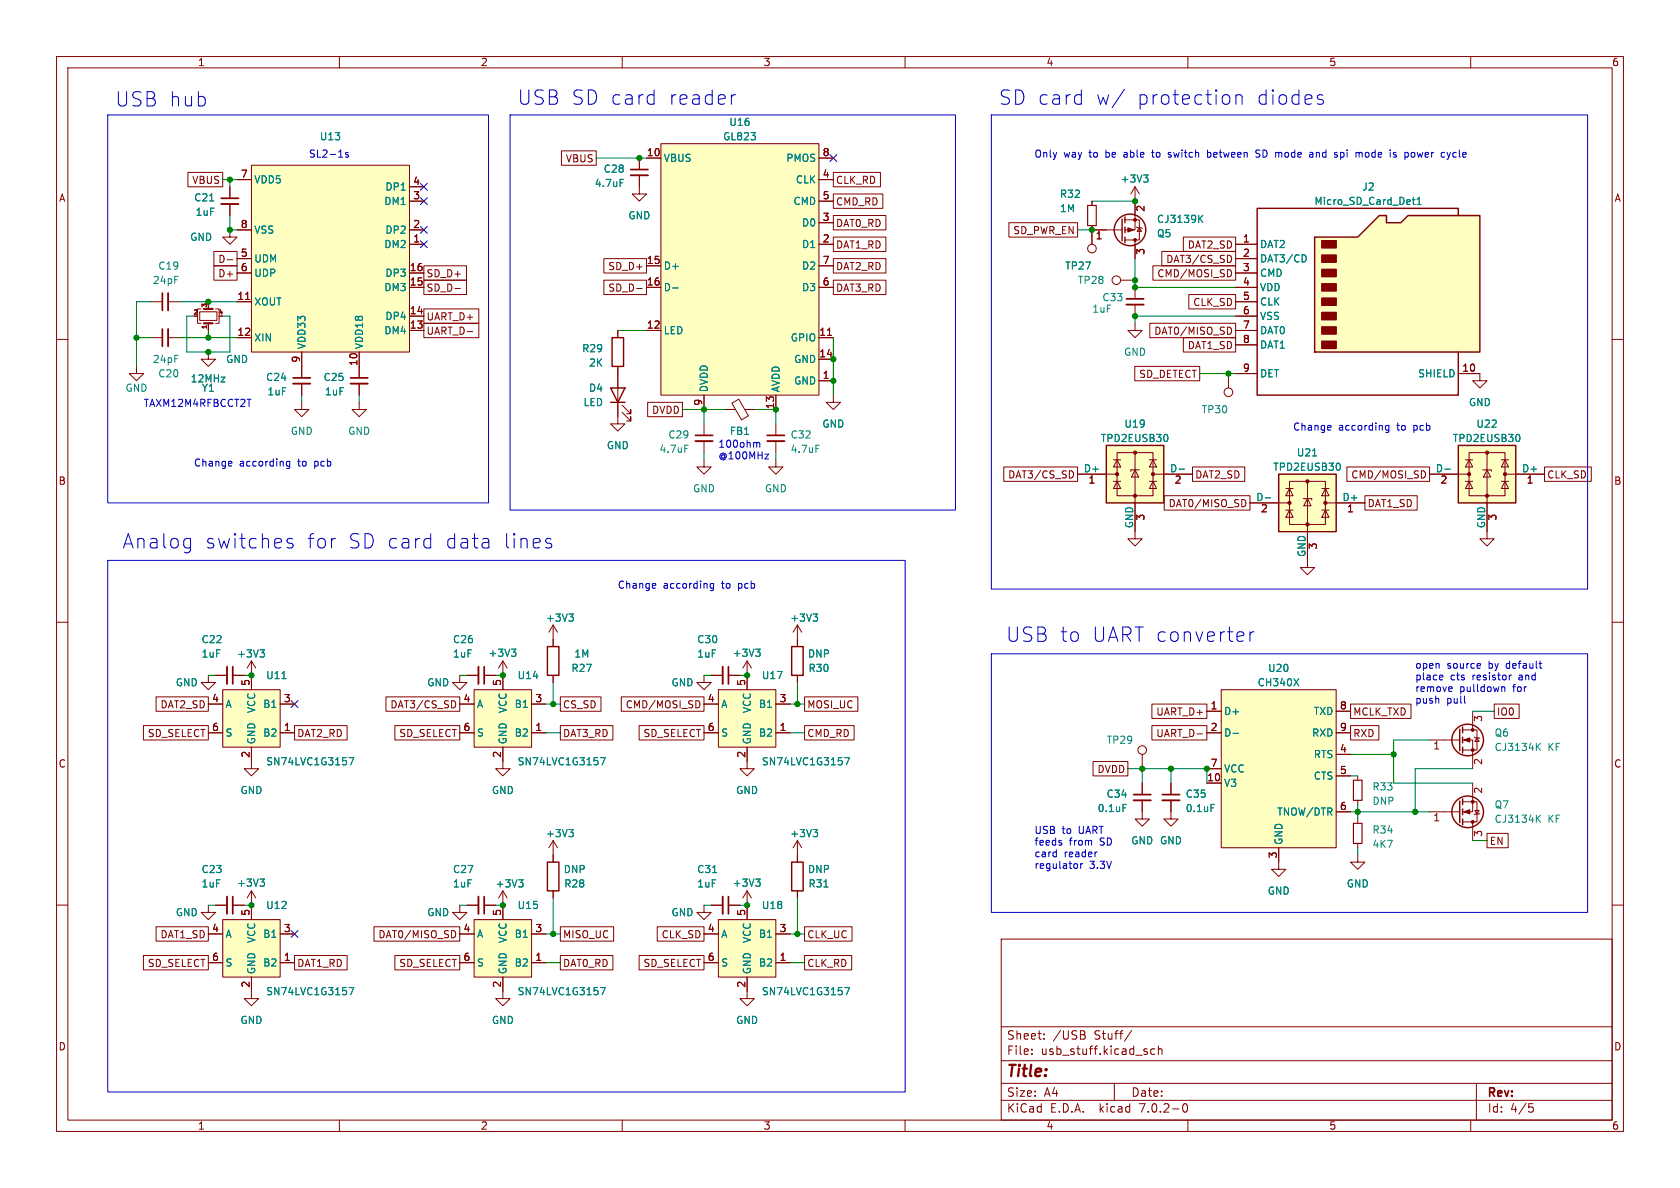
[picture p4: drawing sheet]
<svg xmlns="http://www.w3.org/2000/svg" width="297mm" height="210mm" viewBox="0 0 297 210" stroke-linecap="round" stroke-linejoin="round" font-family="sans-serif">
<defs><g id="words">
<g font-size="3.5" fill="#0000c2">
<text x="20.3" y="19.1">USB hub</text>
<text x="91.4" y="18.7">USB SD card</text>
<text x="117.8" y="18.7">reader</text>
<text x="176.5" y="18.7">SD card</text>
<text x="193.5" y="18.7">w/</text>
<text x="200.6" y="18.7">protection</text>
<text x="221.6" y="18.7">diodes</text>
<text x="21.6" y="97.2">Analog</text>
<text x="36.1" y="97.2">switches</text>
<text x="54" y="97.2">for</text>
<text x="61.1" y="97.2">SD card</text>
<text x="78" y="97.2">data</text>
<text x="88.2" y="97.2">lines</text>
<text x="177.8" y="113.7">USB to</text>
<text x="192.8" y="113.7">UART converter</text>
</g>
<text font-size="2.8" fill="#840000" x="178" y="190.8">Title:</text>
<g font-size="2.1" fill="#840000">
<text x="178" y="183.9">Sheet:</text>
<text x="186.2" y="183.9">/USB</text>
<text x="193.4" y="183.9">Stuff/</text>
<text x="178" y="186.6">File:</text>
<text x="184" y="186.6">usb_stuff.kicad_sch</text>
<text x="178" y="196.8">KiCad</text>
<text x="178" y="194">Size:</text>
<text x="184.6" y="194">A4</text>
<text x="185.7" y="196.8">E.D.A.</text>
<text x="194.4" y="196.8">kicad</text>
<text x="200" y="194">Date:</text>
<text x="201.5" y="196.8">7.0.2-0</text>
<text x="263" y="194.2">Rev:</text>
<text x="263" y="196.8">Id:</text>
<text x="267" y="196.8">4/5</text>
</g>
<g font-size="1.8" fill="#840000">
<text x="35" y="11.8">1</text>
<text x="85" y="11.8">2</text>
<text x="135" y="11.8">3</text>
<text x="185" y="11.8">4</text>
<text x="235" y="11.8">5</text>
<text x="285" y="11.8">6</text>
<text x="99.9" y="28.9">VBUS</text>
<text x="114.3" y="27.7">10</text>
<text x="145.4" y="27.7">8</text>
<text x="10.4" y="35.8">A</text>
<text x="33.9" y="32.7">VBUS</text>
<text x="42.5" y="31.5">7</text>
<text x="73" y="35.3">3</text>
<text x="73" y="32.8">4</text>
<text x="145.4" y="31.5">4</text>
<text x="145.4" y="35.3">5</text>
<text x="147.8" y="32.7">CLK_RD</text>
<text x="285.4" y="35.8">A</text>
<text x="42.5" y="40.4">8</text>
<text x="73" y="40.4">2</text>
<text x="145.4" y="39.1">3</text>
<text x="147.8" y="40.3">DAT0_RD</text>
<text x="147.8" y="36.5">CMD_RD</text>
<text x="179" y="41.6">SD_PWR_EN</text>
<text x="202.6" y="37.5" transform="rotate(-90 202.6 37.5)">2</text>
<text x="38.5" y="46.6">D-</text>
<text x="42.5" y="45.5">5</text>
<text x="73" y="42.9">1</text>
<text x="107.4" y="47.9">SD_D+</text>
<text x="114.3" y="46.7">15</text>
<text x="145.4" y="42.9">2</text>
<text x="145.4" y="46.7">7</text>
<text x="147.8" y="44.1">DAT1_RD</text>
<text x="147.8" y="47.9">DAT2_RD</text>
<text x="193.6" y="42.5">1</text>
<text x="202.6" y="45.1" transform="rotate(-90 202.6 45.1)">3</text>
<text x="206" y="46.6">DAT3/CS_SD</text>
<text x="209.9" y="44.1">DAT2_SD</text>
<text x="219.7" y="42.9">1</text>
<text x="219.7" y="45.5">2</text>
<text x="38.5" y="49.2">D+</text>
<text x="41.9" y="53.1">11</text>
<text x="42.5" y="48">6</text>
<text x="72.4" y="50.5">15</text>
<text x="72.4" y="48">16</text>
<text x="75.4" y="49.2">SD_D+</text>
<text x="75.4" y="51.7">SD_D-</text>
<text x="107.4" y="51.7">SD_D-</text>
<text x="114.3" y="50.5">16</text>
<text x="145.4" y="50.5">6</text>
<text x="147.8" y="51.7">DAT3_RD</text>
<text x="204.5" y="49.2">CMD/MOSI_SD</text>
<text x="219.7" y="48">3</text>
<text x="219.7" y="50.5">4</text>
<text x="219.7" y="53.1">5</text>
<text x="41.9" y="59.4">12</text>
<text x="72.4" y="58.2">13</text>
<text x="72.4" y="55.6">14</text>
<text x="75.4" y="59.3">UART_D-</text>
<text x="75.4" y="56.8">UART_D+</text>
<text x="114.3" y="58.2">12</text>
<text x="144.8" y="59.4">11</text>
<text x="203.9" y="59.3">DAT0/MISO_SD</text>
<text x="210.8" y="54.3">CLK_SD</text>
<text x="219.7" y="55.6">6</text>
<text x="219.7" y="58.2">7</text>
<text x="53.1" y="64.2" transform="rotate(-90 53.1 64.2)">9</text>
<text x="63.2" y="64.8" transform="rotate(-90 63.2 64.8)">10</text>
<text x="144.8" y="63.2">14</text>
<text x="209.9" y="61.9">DAT1_SD</text>
<text x="219.7" y="60.7">8</text>
<text x="219.7" y="65.8">9</text>
<text x="258.4" y="65.8">10</text>
<text x="124.2" y="71.8" transform="rotate(-90 124.2 71.8)">9</text>
<text x="145.4" y="67.1">1</text>
<text x="201.3" y="67">SD_DETECT</text>
<text x="115.1" y="73.3">DVDD</text>
<text x="136.9" y="72.4" transform="rotate(-90 136.9 72.4)">13</text>
<text x="10.3" y="85.8">B</text>
<text x="178.1" y="84.7">DAT3/CS_SD</text>
<text x="192.4" y="85.7">1</text>
<text x="206.5" y="89.8">DAT0/MISO_SD</text>
<text x="207.6" y="85.7">2</text>
<text x="211.3" y="84.7">DAT2_SD</text>
<text x="238.8" y="84.7">CMD/MOSI_SD</text>
<text x="241.8" y="89.8">DAT1_SD</text>
<text x="254.6" y="85.7">2</text>
<text x="269.8" y="85.7">1</text>
<text x="273.5" y="84.7">CLK_SD</text>
<text x="285.3" y="85.8">B</text>
<text x="202.6" y="92.1" transform="rotate(-90 202.6 92.1)">3</text>
<text x="222.9" y="90.8">2</text>
<text x="238.1" y="90.8">1</text>
<text x="264.8" y="92.1" transform="rotate(-90 264.8 92.1)">3</text>
<text x="233" y="97.2" transform="rotate(-90 233 97.2)">3</text>
<text x="28.2" y="125.4">DAT2_SD</text>
<text x="37.4" y="124.2">4</text>
<text x="44.2" y="121.3" transform="rotate(-90 44.2 121.3)">5</text>
<text x="50.1" y="124.2">3</text>
<text x="68.9" y="125.4">DAT3/CS_SD</text>
<text x="81.9" y="124.2">4</text>
<text x="88.6" y="121.3" transform="rotate(-90 88.6 121.3)">5</text>
<text x="94.6" y="124.2">3</text>
<text x="99.5" y="125.4">CS_SD</text>
<text x="110.5" y="125.4">CMD/MOSI_SD</text>
<text x="125.1" y="124.2">4</text>
<text x="131.8" y="121.3" transform="rotate(-90 131.8 121.3)">5</text>
<text x="137.8" y="124.2">3</text>
<text x="142.7" y="125.4">MOSI_UC</text>
<text x="214" y="125.5">1</text>
<text x="236.8" y="125.5">8</text>
<text x="26" y="130.5">SD_SELECT</text>
<text x="37.4" y="129.3">6</text>
<text x="50.1" y="129.3">1</text>
<text x="52.5" y="130.5">DAT2_RD</text>
<text x="70.5" y="130.5">SD_SELECT</text>
<text x="81.9" y="129.3">6</text>
<text x="94.6" y="129.3">1</text>
<text x="99.5" y="130.5">DAT3_RD</text>
<text x="113.6" y="130.5">SD_SELECT</text>
<text x="125.1" y="129.3">6</text>
<text x="137.8" y="129.3">1</text>
<text x="142.7" y="130.5">CMD_RD</text>
<text x="204.3" y="126.6">UART_D+</text>
<text x="204.3" y="130.5">UART_D-</text>
<text x="214" y="129.3">2</text>
<text x="236.8" y="129.3">9</text>
<text x="239.2" y="126.6">MCLK_TXD</text>
<text x="239.2" y="130.5">RXD</text>
<text x="262.3" y="127.7" transform="rotate(-90 262.3 127.7)">3</text>
<text x="264.6" y="126.6">IO0</text>
<text x="10.3" y="135.8">C</text>
<text x="44.2" y="134" transform="rotate(-90 44.2 134)">2</text>
<text x="88.6" y="134" transform="rotate(-90 88.6 134)">2</text>
<text x="131.8" y="134" transform="rotate(-90 131.8 134)">2</text>
<text x="193.9" y="136.8">DVDD</text>
<text x="214" y="135.6">7</text>
<text x="236.8" y="133.1">4</text>
<text x="236.8" y="136.9">5</text>
<text x="253.3" y="132.7">1</text>
<text x="262.3" y="135.3" transform="rotate(-90 262.3 135.3)">2</text>
<text x="285.3" y="135.8">C</text>
<text x="213.4" y="138.2">10</text>
<text x="236.8" y="143.3">6</text>
<text x="262.3" y="140.4" transform="rotate(-90 262.3 140.4)">2</text>
<text x="253.3" y="145.4">1</text>
<text x="262.3" y="148" transform="rotate(-90 262.3 148)">3</text>
<text x="263.4" y="149.5">EN</text>
<text x="225.8" y="151.8" transform="rotate(-90 225.8 151.8)">3</text>
<text x="44.2" y="162" transform="rotate(-90 44.2 162)">5</text>
<text x="88.6" y="162" transform="rotate(-90 88.6 162)">5</text>
<text x="131.8" y="162" transform="rotate(-90 131.8 162)">5</text>
<text x="28.2" y="166">DAT1_SD</text>
<text x="37.4" y="164.8">4</text>
<text x="50.1" y="164.8">3</text>
<text x="66.8" y="166">DAT0/MISO_SD</text>
<text x="81.9" y="164.8">4</text>
<text x="94.6" y="164.8">3</text>
<text x="99.5" y="166">MISO_UC</text>
<text x="116.8" y="166">CLK_SD</text>
<text x="125.1" y="164.8">4</text>
<text x="137.8" y="164.8">3</text>
<text x="142.7" y="166">CLK_UC</text>
<text x="26" y="171.1">SD_SELECT</text>
<text x="37.4" y="169.9">6</text>
<text x="50.1" y="169.9">1</text>
<text x="52.5" y="171.1">DAT1_RD</text>
<text x="70.5" y="171.1">SD_SELECT</text>
<text x="81.9" y="169.9">6</text>
<text x="94.6" y="169.9">1</text>
<text x="99.5" y="171.1">DAT0_RD</text>
<text x="113.6" y="171.1">SD_SELECT</text>
<text x="125.1" y="169.9">6</text>
<text x="137.8" y="169.9">1</text>
<text x="142.7" y="171.1">CLK_RD</text>
<text x="44.2" y="174.7" transform="rotate(-90 44.2 174.7)">2</text>
<text x="88.6" y="174.7" transform="rotate(-90 88.6 174.7)">2</text>
<text x="131.8" y="174.7" transform="rotate(-90 131.8 174.7)">2</text>
<text x="10.3" y="185.8">D</text>
<text x="285.3" y="185.8">D</text>
<text x="35" y="199.8">1</text>
<text x="85" y="199.8">2</text>
<text x="135" y="199.8">3</text>
<text x="185" y="199.8">4</text>
<text x="235" y="199.8">5</text>
<text x="285" y="199.8">6</text>
</g>
<g font-size="1.8" fill="#008484">
<text x="128.9" y="22.4">U16</text>
<text x="56.5" y="25">U13</text>
<text x="117.3" y="28.8">VBUS</text>
<text x="127.8" y="25">GL823</text>
<text x="138.9" y="28.8">PMOS</text>
<text x="34.3" y="35.8">C21</text>
<text x="45" y="32.6">VDD5</text>
<text x="68" y="33.8">DP1</text>
<text x="105.1" y="33.2">4.7uF</text>
<text x="106.7" y="30.7">C28</text>
<text x="140.6" y="32.6">CLK</text>
<text x="187.3" y="35.1">R32</text>
<text x="198.1" y="32.4">+3V3</text>
<text x="240.8" y="33.8">J2</text>
<text x="34.5" y="38.3">1uF</text>
<text x="45" y="41.5">VSS</text>
<text x="67.8" y="36.4">DM1</text>
<text x="68" y="41.5">DP2</text>
<text x="111" y="38.9">GND</text>
<text x="140.2" y="36.4">CMD</text>
<text x="141.7" y="40.2">D0</text>
<text x="187.3" y="37.7">1M</text>
<text x="204.5" y="39.6">CJ3139K</text>
<text x="232.3" y="36.4">Micro_SD_Card_Det1</text>
<text x="27.9" y="47.8">C19</text>
<text x="33.6" y="42.7">GND</text>
<text x="45" y="46.5">UDM</text>
<text x="67.8" y="44">DM2</text>
<text x="117.3" y="47.8">D+</text>
<text x="141.7" y="44">D1</text>
<text x="141.7" y="47.8">D2</text>
<text x="188.2" y="47.8">TP27</text>
<text x="204.5" y="42.1">Q5</text>
<text x="222.8" y="44">DAT2</text>
<text x="222.8" y="46.5">DAT3/CD</text>
<text x="27" y="50.4">24pF</text>
<text x="45" y="49.1">UDP</text>
<text x="67.8" y="51.6">DM3</text>
<text x="68" y="49.1">DP3</text>
<text x="117.3" y="51.6">D-</text>
<text x="141.7" y="51.6">D3</text>
<text x="190.5" y="50.4">TP28</text>
<text x="194.8" y="53.4">C33</text>
<text x="222.8" y="49.1">CMD</text>
<text x="222.8" y="51.6">VDD</text>
<text x="45" y="54.2">XOUT</text>
<text x="67.8" y="59.2">DM4</text>
<text x="68" y="56.7">DP4</text>
<text x="117.3" y="59.2">LED</text>
<text x="193" y="55.4">1uF</text>
<text x="222.8" y="54.2">CLK</text>
<text x="222.8" y="56.7">VSS</text>
<text x="222.8" y="59.2">DAT0</text>
<text x="27" y="64.3">24pF</text>
<text x="39.9" y="64.3">GND</text>
<text x="45" y="60.5">XIN</text>
<text x="54.2" y="61.7" transform="rotate(-90 54.2 61.7)">VDD33</text>
<text x="64.3" y="61.7" transform="rotate(-90 64.3 61.7)">VDD18</text>
<text x="102.9" y="62.4">R29</text>
<text x="104.1" y="65">2K</text>
<text x="139.7" y="60.5">GPIO</text>
<text x="140.3" y="64.3">GND</text>
<text x="198.7" y="63.1">GND</text>
<text x="222.8" y="61.8">DAT1</text>
<text x="22.1" y="69.4">GND</text>
<text x="27.9" y="66.9">C20</text>
<text x="33.7" y="67.8">12MHz</text>
<text x="35.6" y="69.4">Y1</text>
<text x="47" y="67.5">C24</text>
<text x="47.2" y="70">1uF</text>
<text x="57.1" y="67.5">C25</text>
<text x="57.4" y="70">1uF</text>
<text x="103.1" y="71.9">LED</text>
<text x="104.1" y="69.4">D4</text>
<text x="125.3" y="69.3" transform="rotate(-90 125.3 69.3)">DVDD</text>
<text x="138" y="69.3" transform="rotate(-90 138 69.3)">AVDD</text>
<text x="140.3" y="68.1">GND</text>
<text x="222.8" y="66.9">DET</text>
<text x="250.6" y="66.9">SHIELD</text>
<text x="259.6" y="71.9">GND</text>
<text x="51.3" y="77">GND</text>
<text x="61.5" y="77">GND</text>
<text x="118.1" y="77.7">C29</text>
<text x="129" y="77">FB1</text>
<text x="139.7" y="77.7">C32</text>
<text x="145.3" y="75.8">GND</text>
<text x="198.7" y="75.8">U19</text>
<text x="212.4" y="73.2">TP30</text>
<text x="261" y="75.8">U22</text>
<text x="107.2" y="79.6">GND</text>
<text x="116.5" y="80.2">4.7uF</text>
<text x="139.7" y="80.2">4.7uF</text>
<text x="191.6" y="83.6">D+</text>
<text x="194.5" y="78.3">TPD2EUSB30</text>
<text x="206.8" y="83.6">D-</text>
<text x="225" y="83.4">TPD2EUSB30</text>
<text x="229.2" y="80.8">U21</text>
<text x="253.8" y="83.6">D-</text>
<text x="256.8" y="78.3">TPD2EUSB30</text>
<text x="269" y="83.6">D+</text>
<text x="122.5" y="87.2">GND</text>
<text x="135.2" y="87.2">GND</text>
<text x="222" y="88.6">D-</text>
<text x="237.3" y="88.6">D+</text>
<text x="200.4" y="93.4" transform="rotate(-90 200.4 93.4)">GND</text>
<text x="262.6" y="93.4" transform="rotate(-90 262.6 93.4)">GND</text>
<text x="230.9" y="98.5" transform="rotate(-90 230.9 98.5)">GND</text>
<text x="35.6" y="113.9">C22</text>
<text x="80" y="113.9">C26</text>
<text x="96.5" y="110">+3V3</text>
<text x="123.2" y="113.9">C30</text>
<text x="139.6" y="110">+3V3</text>
<text x="35.6" y="116.4">1uF</text>
<text x="41.8" y="116.4">+3V3</text>
<text x="80" y="116.4">1uF</text>
<text x="86.3" y="116.3">+3V3</text>
<text x="101" y="118.9">R27</text>
<text x="101.5" y="116.4">1M</text>
<text x="123.2" y="116.4">1uF</text>
<text x="129.5" y="116.3">+3V3</text>
<text x="142.8" y="116.4">DNP</text>
<text x="142.9" y="118.9">R30</text>
<text x="224.1" y="118.9">U20</text>
<text x="31" y="121.5">GND</text>
<text x="39.9" y="125.3">A</text>
<text x="46.4" y="125.3">B1</text>
<text x="47" y="120.2">U11</text>
<text x="75.5" y="121.5">GND</text>
<text x="84.3" y="125.3">A</text>
<text x="90.9" y="125.3">B1</text>
<text x="91.4" y="120.2">U14</text>
<text x="118.7" y="121.5">GND</text>
<text x="127.5" y="125.3">A</text>
<text x="134" y="125.3">B1</text>
<text x="134.6" y="120.2">U17</text>
<text x="222.3" y="121.5">CH340X</text>
<text x="39.9" y="130.4">S</text>
<text x="45.3" y="131.6" transform="rotate(-90 45.3 131.6)">GND</text>
<text x="45.3" y="126.2" transform="rotate(-90 45.3 126.2)">VCC</text>
<text x="46.4" y="130.4">B2</text>
<text x="84.3" y="130.4">S</text>
<text x="89.7" y="131.6" transform="rotate(-90 89.7 131.6)">GND</text>
<text x="89.7" y="126.2" transform="rotate(-90 89.7 126.2)">VCC</text>
<text x="90.9" y="130.4">B2</text>
<text x="127.5" y="130.4">S</text>
<text x="132.9" y="131.6" transform="rotate(-90 132.9 131.6)">GND</text>
<text x="132.9" y="126.2" transform="rotate(-90 132.9 126.2)">VCC</text>
<text x="134" y="130.4">B2</text>
<text x="195.6" y="131.6">TP29</text>
<text x="216.4" y="126.6">D+</text>
<text x="216.4" y="130.4">D-</text>
<text x="231.8" y="130.4">RXD</text>
<text x="232.1" y="126.6">TXD</text>
<text x="264.2" y="130.4">Q6</text>
<text x="47" y="135.4">SN74LVC1G3157</text>
<text x="91.4" y="135.4">SN74LVC1G3157</text>
<text x="134.6" y="135.4">SN74LVC1G3157</text>
<text x="216.4" y="136.7">VCC</text>
<text x="232.1" y="134.2">RTS</text>
<text x="232.1" y="138">CTS</text>
<text x="264.2" y="132.9">CJ3134K</text>
<text x="273.6" y="132.9">KF</text>
<text x="42.5" y="140.5">GND</text>
<text x="86.9" y="140.5">GND</text>
<text x="130.1" y="140.5">GND</text>
<text x="194" y="143.7">0.1uF</text>
<text x="195.6" y="141.2">C34</text>
<text x="209.6" y="141.2">C35</text>
<text x="209.6" y="143.7">0.1uF</text>
<text x="216.4" y="139.3">V3</text>
<text x="242.6" y="139.9">R33</text>
<text x="242.6" y="142.4">DNP</text>
<text x="264.2" y="143.1">Q7</text>
<text x="96.5" y="148.1">+3V3</text>
<text x="139.6" y="148.1">+3V3</text>
<text x="199.9" y="149.4">GND GND</text>
<text x="225.7" y="144.3">TNOW/DTR</text>
<text x="226.9" y="149.4" transform="rotate(-90 226.9 149.4)">GND</text>
<text x="242.6" y="147.5">R34</text>
<text x="264.2" y="145.6">CJ3134K</text>
<text x="273.6" y="145.6">KF</text>
<text x="35.6" y="154.5">C23</text>
<text x="80" y="154.5">C27</text>
<text x="99.6" y="154.5">DNP</text>
<text x="123.2" y="154.5">C31</text>
<text x="142.8" y="154.5">DNP</text>
<text x="242.6" y="150.1">4K7</text>
<text x="35.6" y="157">1uF</text>
<text x="41.8" y="156.9">+3V3</text>
<text x="47" y="160.8">U12</text>
<text x="80" y="157">1uF</text>
<text x="87.6" y="157">+3V3</text>
<text x="91.4" y="160.8">U15</text>
<text x="99.7" y="157">R28</text>
<text x="123.2" y="157">1uF</text>
<text x="129.5" y="156.9">+3V3</text>
<text x="134.6" y="160.8">U18</text>
<text x="142.9" y="157">R31</text>
<text x="224.1" y="158.3">GND</text>
<text x="238" y="157">GND</text>
<text x="31" y="162.1">GND</text>
<text x="39.9" y="165.9">A</text>
<text x="45.3" y="166.8" transform="rotate(-90 45.3 166.8)">VCC</text>
<text x="46.4" y="165.9">B1</text>
<text x="75.5" y="162.1">GND</text>
<text x="84.3" y="165.9">A</text>
<text x="89.7" y="166.8" transform="rotate(-90 89.7 166.8)">VCC</text>
<text x="90.9" y="165.9">B1</text>
<text x="118.7" y="162.1">GND</text>
<text x="127.5" y="165.9">A</text>
<text x="132.9" y="166.8" transform="rotate(-90 132.9 166.8)">VCC</text>
<text x="134" y="165.9">B1</text>
<text x="39.9" y="171">S</text>
<text x="45.3" y="172.2" transform="rotate(-90 45.3 172.2)">GND</text>
<text x="46.4" y="171">B2</text>
<text x="84.3" y="171">S</text>
<text x="89.7" y="172.2" transform="rotate(-90 89.7 172.2)">GND</text>
<text x="90.9" y="171">B2</text>
<text x="127.5" y="171">S</text>
<text x="132.9" y="172.2" transform="rotate(-90 132.9 172.2)">GND</text>
<text x="134" y="171">B2</text>
<text x="47" y="176.1">SN74LVC1G3157</text>
<text x="91.4" y="176.1">SN74LVC1G3157</text>
<text x="134.6" y="176.1">SN74LVC1G3157</text>
<text x="42.5" y="181.2">GND</text>
<text x="86.9" y="181.2">GND</text>
<text x="130.1" y="181.2">GND</text>
</g>
<g font-size="1.8" fill="#0000c2">
<text x="54.6" y="27.9">SL2-1s</text>
<text x="182.9" y="27.9">Only</text>
<text x="188.1" y="27.9">way</text>
<text x="192.6" y="27.9">to</text>
<text x="195.6" y="27.9">be</text>
<text x="198.9" y="27.9">able</text>
<text x="204.1" y="27.9">to</text>
<text x="207" y="27.9">switch</text>
<text x="214.1" y="27.9">between</text>
<text x="222.8" y="27.9">SD mode</text>
<text x="232.5" y="27.9">and</text>
<text x="237.1" y="27.9">spi</text>
<text x="240.9" y="27.9">mode</text>
<text x="247.1" y="27.9">is</text>
<text x="249.9" y="27.9">power</text>
<text x="256.4" y="27.9">cycle</text>
<text x="25.4" y="72">TAXM12M4RFBCCT2T</text>
<text x="228.6" y="76.2">Change</text>
<text x="236.6" y="76.2">according</text>
<text x="247.1" y="76.2">to</text>
<text x="250" y="76.2">pcb</text>
<text x="34.3" y="82.6">Change</text>
<text x="42.3" y="82.6">according</text>
<text x="52.7" y="82.6">to</text>
<text x="55.7" y="82.6">pcb</text>
<text x="127" y="79.2">100ohm</text>
<text x="127" y="81.3">@100MHz</text>
<text x="109.2" y="104.1">Change</text>
<text x="117.3" y="104.1">according</text>
<text x="127.7" y="104.1">to</text>
<text x="130.6" y="104.1">pcb</text>
<text x="250.2" y="118.3">open</text>
<text x="255.8" y="118.3">source</text>
<text x="263.2" y="118.3">by</text>
<text x="266.4" y="118.3">default</text>
<text x="250.2" y="120.3">place</text>
<text x="250.2" y="122.4">remove</text>
<text x="250.2" y="124.5">push</text>
<text x="255.8" y="124.5">pull</text>
<text x="256.4" y="120.3">cts</text>
<text x="258.1" y="122.4">pulldown</text>
<text x="260.4" y="120.3">resistor</text>
<text x="267.6" y="122.4">for</text>
<text x="268.7" y="120.3">and</text>
<text x="182.9" y="147.5">USB</text>
<text x="182.9" y="149.6">feeds</text>
<text x="187.8" y="147.5">to</text>
<text x="189.1" y="149.6">from</text>
<text x="190.8" y="147.5">UART</text>
<text x="194.5" y="149.6">SD</text>
<text x="182.9" y="151.6">card</text>
<text x="182.9" y="153.7">regulator</text>
<text x="188.1" y="151.6">reader</text>
<text x="192.6" y="153.7">3.3V</text>
</g>
<g font-size="1.1" fill="#840000">
<text x="34.1" y="55.6">2</text>
<text x="36.6" y="58.3" transform="rotate(-90 36.6 58.3)">1</text>
<text x="36.6" y="54.5" transform="rotate(-90 36.6 54.5)">3</text>
<text x="38.6" y="55.6">4</text>
</g>
</g></defs>
<g fill="none" stroke="#840000" stroke-width=".18">
<path d="M10 10h277v190h-277zM12 12h273v186h-273zM60 10v2M110 10v2M160 10v2M210 10v2M260 10v2M10 60h2M285 60h2M252.7 83.8h7M259.1 85.1h1.2M259.1 81.3h1.2"/>
<path d="M259.7 80h6.4v7.6h-6.4zM259.7 85.1l.6 1.3h-1.2zM259.7 81.3l.6 1.3h-1.2zM262.1 83.1h1.6v.2M262.9 83.1l.6 1.2h-1.2zM262.9 80v14M265.4 85.1h1.3M265.4 81.3h1.3M266.1 85.1l.6 1.3h-1.3zM266.1 81.3l.6 1.3h-1.3zM266.1 83.8h6.9M10 110h2"/>
<path d="M285 110h2M10 160h2M285 160h2M177 166h108v32h-108zM60 198v2M110 198v2M160 198v2M177 194.5h108M177 191.5h108M177 187.5h108M177 181.5h108M182.4 186.3v.1"/>
<path d="M182.4 185.5v.1M184.6 183.6v.1M184.6 182.8v.1M191.5 182.9a.4 .4 0 0 1 .4 .4 .4 .4 0 0 1-.3 .4M191.6 182.3l.2 .2-.2 .3M197 191.5v3M200.1 182.1l-1.3 2M204.1 185.5l-.4-.1-.3 .3v.4l.2 .2h.5M204.8 185.5l.2-.1 .4 .1v.9M204.8 184.9v1.5M209.2 195.2l.2-.1a.81 .81 0 0 1 .6 .6 .81 .81 0 0 1-.3 .8l-.1 .1a.81 .81 0 0 1-.4-1.4zM210 198v2"/>
<path d="M260 198v2M261 191.5v6.5M270.3 195.1h.7M270.4 195.7h.4l.3 .3-.2 .5-.5 .1"/>
</g>
<path d="M257.8 78.7h10.2v10.2h-10.2z" fill="#ffffc2" stroke="#ffffc2" stroke-width=".18"/>
<path d="M257.8 78.7h10.2v10.2h-10.2z" fill="none" stroke="#840000" stroke-width=".25"/>
<g fill="#840000" stroke="#840000" stroke-width=".18">
<circle cx="266.1" cy="83.8" r=".28"/>
<circle cx="262.9" cy="87.6" r=".28"/>
<circle cx="262.9" cy="80" r=".28"/>
<circle cx="259.7" cy="83.8" r=".28"/>
</g>
<path d="M268.6 76.9l.1 .4-.1 .6M255.4 82.9h1" fill="none" stroke="#008484" stroke-width=".18"/>
<path d="M232.4 41.9h7.6l3.8-3.8h1.3v1.3h2.5l1.3-1.3h12.7v24.1h-29.2z" fill="#ffffc2"/>
<g fill="#840000" stroke="#840000" stroke-width=".25">
<path d="M233.7 60.3h2.5v1.3h-2.5z"/>
<path d="M233.7 57.8h2.5v1.3h-2.5z"/>
<path d="M233.7 55.2h2.5v1.3h-2.5z"/>
<path d="M233.7 52.7h2.5v1.3h-2.5z"/>
<path d="M233.7 50.2h2.5v1.2h-2.5z"/>
<path d="M233.7 47.6h2.5v1.3h-2.5z"/>
<path d="M233.7 45.1h2.5v1.3h-2.5z"/>
<path d="M233.7 42.5h2.5v1.3h-2.5z"/>
</g>
<g fill="none" stroke="#840000" stroke-width=".25">
<path d="M198.4 38.7v3.8M198.9 38.4v1M257.8 38.1v-1.3h-35.6v33.1h35.6v-7.7M108.2 59.7h2v5.1h-2zM198.9 40.1v1M198.9 41.9v1M232.4 41.9h7.6l3.8-3.8h1.3v1.3h2.5l1.3-1.3h12.7v24.1h-29.2zM107.9 68.6h2.6l-1.3 2.5zM107.9 71.1h2.6M195.6 78.7h10.1v10.2h-10.1zM226.1 83.8h10.1v10.2h-10.1zM96.8 114.3h2v5.1h-2z"/>
<path d="M140 114.3h2v5.1h-2zM258.1 128.9v3.8M258.6 128.5v1M258.6 130.3v1M258.6 132.1v1M96.8 152.4h2v5.1h-2zM140 152.4h2v5.1h-2zM258.1 141.6v3.8M258.6 141.2v1M258.6 143v1M258.6 144.8v1"/>
<circle cx="199.8" cy="40.6" r="2.79"/>
<circle cx="259.5" cy="130.8" r="2.79"/>
<circle cx="259.5" cy="143.5" r="2.79"/>
</g>
<g fill="none" stroke="#840000" stroke-width=".18">
<path d="M33.2 30.5h6.2v2.5h-6.2zM40.6 33v2.1M40.6 36.1v2M41.9 31.8h2.5M44.4 29.2h28v33h-28zM72.4 35.6h2.5M72.4 33h2.5M99.3 26.7h6.1v2.5h-6.1zM113 31v3.3h1.3l-1.3 1.3-1.2-1.3h1.2M113 27.9v2.1M114.3 27.9h2.5M116.8 25.4h28v44.5h-28z"/>
<path d="M144.8 27.9h2.5M144.8 39.4h2.5M144.8 31.8h2.5M144.8 35.6h2.5M147.3 38.1h9.3v2.5h-9.3zM147.3 30.5h8.4v2.5h-8.4zM147.3 34.3h8.8v2.5h-8.8zM178.4 39.4h12.1v2.5h-12.1zM193 35.6v.7M193 39.9v3.3M198.9 38.9h2.5v3.5h-2.5M200.7 33v7.6h-1.8"/>
<path d="M200.7 33l-.8 1.3M200.7 33l.7 1.3M26.7 53.3h2M26.7 59.7h2M29.7 53.3h2M29.7 59.7h2M35.3 55.1h3.1v1.5h-3.1zM35.6 54.6h-.7v2.6h.7M36.8 53.3v1.3M36.8 57.2v1.2M37.8 44.4h4.1v2.6h-4.1zM37.8 47h4.1v2.5h-4.1z"/>
<path d="M38.1 54.6h.6v2.6h-.6M40.2 45.9h.9M40.6 40.6v1.3h1.3l-1.3 1.3-1.2-1.3h1.2M41.9 45.7h2.5M41.9 48.3h2.5M41.9 53.3h2.5M41.9 40.6h2.5M41.9 59.7h2.5M43.4 52.9h.7M72.4 43.2h2.5M72.4 48.3h2.5M72.4 50.8h2.5"/>
<path d="M72.4 55.9h2.5M72.4 58.4h2.5M72.4 40.6h2.5M74.9 57.1h9.8v2.6h-9.8zM74.9 47h7.6v2.5h-7.6zM74.9 49.5h7.6v2.6h-7.6zM74.9 54.6h9.8v2.6h-9.8zM80.4 51h1M106.8 49.5h7.5v2.6h-7.5zM106.8 45.7h7.5v2.6h-7.5zM109.2 58.4v1.3M112.6 51h.9"/>
<path d="M114.3 50.8h2.5M114.3 58.4h2.5M114.3 47h2.5M144.8 43.2h2.5M144.8 50.8h2.5M144.8 59.7h2.5M144.8 47h2.5M146.3 59.3h.7M147.3 41.9h9.3v2.6h-9.3zM147.3 45.7h9.3v2.6h-9.3zM147.3 49.5h9.3v2.6h-9.3zM193 40.6h5.4"/>
<path d="M198.1 49.5h2.6M200.7 57.2v1.2h1.2l-1.2 1.3-1.3-1.3h1.3M200.7 42.4v3.3M200.7 50.8v2M200.7 53.8v2.1M200.9 40.1l.1 .2h.8l.1 .1M201.4 40.3l.4 .6h-.8zM203.3 57.1h15.1v2.6h-15.1zM203.8 47h14.6v2.5h-14.6zM205.4 44.4h13v2.6h-13zM209.2 41.9h9.2v2.6h-9.2zM209.2 59.7h9.2v2.5h-9.2z"/>
<path d="M210.2 52.1h8.2v2.5h-8.2zM217.3 57.8a.68 .68 0 0 1 .4 .7 .68 .68 0 0 1-.4 .6M217.5 45.2l.2 .5-.2 .6M217.5 47.7l.2 .5-.2 .7M218.4 43.2h3.8M218.4 45.7h3.8M218.4 48.3h3.8M218.4 50.8h3.8M218.4 53.3h3.8M218.4 55.9h3.8M218.4 58.4h3.8M24.1 64.8v1.2h-1.2l1.2 1.3 1.3-1.3h-1.3"/>
<path d="M36.8 62.2v1.3h1.3l-1.3 1.3-1.2-1.3h1.2M53.3 71.1v1.3h1.3l-1.3 1.3-1.2-1.3h1.2M53.3 62.2v4.6M53.3 67.8v2.1M63.5 71.1v1.3h1.3l-1.3 1.3-1.3-1.3h1.3M63.5 62.2v4.6M63.5 67.8v2.1M109.2 64.8v10.1h1.3l-1.3 1.3-1.3-1.3h1.3M110 72.9l1.5 1.5v-.7v.7h-.8M110 71.6l1.5 1.6v-.8v.8h-.8M114.5 71.1h6.1v2.6h-6.1zM124.5 69.9v2.5"/>
<path d="M124.5 74.9v2.1M124.5 78v2M128.3 72.4h1.7M129.4 71.3l1.2-.7 1.7 2.9-1.2 .7zM131.7 72.4h1.6M137.2 69.9v2.5M137.2 74.9v2.1M137.2 78v2M144.8 67.3h2.5M144.8 63.5h2.5M147.3 69.9v1.2h1.3l-1.3 1.3-1.3-1.3h1.3M200.6 64.8h11.5v2.5h-11.5z"/>
<path d="M217.2 66v2.6M218.4 66h3.8M218.4 61h3.8M257.8 66h3.8v1.3h1.3l-1.3 1.3-1.3-1.3h1.3M124.5 81.3v1.3h1.2l-1.2 1.2-1.3-1.2h1.3M137.2 81.3v1.3h1.2l-1.2 1.2-1.3-1.2h1.3M177.5 82.5h13v2.6h-13zM189.5 83.3l.3 .5-.3 .6M190.5 83.8h7M196.8 85.1h1.3M196.8 81.3h1.3M197.5 80h6.3v7.6h-6.3z"/>
<path d="M197.5 85.1l.6 1.3h-1.3zM197.5 81.3l.6 1.3h-1.3zM200.7 83.1l.6 1.2h-1.3zM200.7 80v15.3h1.2l-1.2 1.2-1.3-1.2h1.3M201.4 83.1h-1.5v.2M203.2 85.1h1.3M203.2 81.3h1.3M203.8 85.1l.7 1.3h-1.3zM203.8 81.3l.7 1.3h-1.3zM203.8 83.8h7M205.8 87.6h15.2v2.6h-15.2zM210.8 82.5h9.3v2.6h-9.3z"/>
<path d="M219.8 88.3a.68 .68 0 0 1 .5 .6 .68 .68 0 0 1-.5 .7M221 88.9h7M227.3 90.2h1.3M227.3 86.4h1.3M228 85.1h6.3v7.6h-6.3zM228 90.2l.6 1.2h-1.3zM228 86.4l.6 1.2h-1.3zM230.4 88.1h1.5v.3M231.1 88.1l.7 1.3h-1.3zM231.1 85.1v15.2h1.3l-1.3 1.3-1.2-1.3h1.2M233.7 90.2h1.2M233.7 86.4h1.2"/>
<path d="M234.3 90.2l.6 1.2h-1.2zM234.3 86.4l.6 1.2h-1.2zM234.3 88.9h7M238.1 82.5h14.6v2.6h-14.6zM241.3 87.6h9.2v2.6h-9.2zM251.8 83.3l.2 .5-.2 .6M252.7 83.8h5.1M262.9 88.9v6.4h1.3l-1.3 1.2-1.3-1.2h1.3M268 83.8h5M273 82.5h8.3v2.6h-8.3zM36.8 119.4v1.3h1.3l-1.3 1.2-1.2-1.2h1.2M38.1 119.4h2"/>
<path d="M41.1 119.4h2.1M44.4 116.8l-.7 1.3M44.4 116.8v5.1M44.4 116.8l.8 1.3M81.3 119.4v1.3h1.2l-1.2 1.2-1.3-1.2h1.3M82.5 119.4h2.1M85.6 119.4h2M88.9 116.8v5.1M88.9 116.8l-.8 1.3M88.9 116.8l.8 1.3M97.8 110.5v3.8M97.8 119.4v1.3"/>
<path d="M97.8 110.5l-.8 1.3M97.8 110.5l.8 1.3M124.5 119.4v1.3h1.2l-1.2 1.2-1.3-1.2h1.3M125.7 119.4h2.1M128.8 119.4h2M132.1 116.8v5.1M132.1 116.8l-.8 1.3M132.1 116.8l.7 1.3M141 110.5v3.8M141 119.4v1.3M141 110.5l-.8 1.3M141 110.5l.7 1.3"/>
<path d="M25.4 128.3h11.4v2.5h-11.4zM27.6 123.2h9.2v2.5h-9.2zM36.8 129.5h2.6M36.8 124.5h2.6M39.4 121.9h10.1v10.2h-10.1zM44.4 132.1v3.8h1.3l-1.3 1.3-1.2-1.3h1.2M49.5 129.5h2.6M49.5 124.5h2.6M52.1 128.3h9.3v2.5h-9.3zM68.2 123.2h13.1v2.5h-13.1zM69.8 128.3h11.5v2.5h-11.5zM80.3 123.9l.3 .5-.3 .7"/>
<path d="M81.3 129.5h2.5M81.3 124.5h2.5M83.8 121.9h10.2v10.2h-10.2zM88.9 132.1v3.8h1.3l-1.3 1.3-1.3-1.3h1.3M94 129.5h2.5M94 124.5h2.5M99.1 123.2h7.1v2.5h-7.1zM99.1 128.3h9.3v2.5h-9.3zM109.8 123.2h14.7v2.5h-14.7zM113 128.3h11.5v2.5h-11.5zM123.5 123.9l.2 .5-.2 .7M124.5 129.5h2.5"/>
<path d="M124.5 124.5h2.5M127 121.9h10.2v10.2h-10.2zM132.1 132.1v3.8h1.2l-1.2 1.3-1.3-1.3h1.3M137.2 129.5h2.5M137.2 124.5h2.5M142.2 123.2h9.5v2.5h-9.5zM142.2 128.3h8.8v2.5h-8.8zM193.2 134.6h6.2v2.6h-6.2zM201.9 133.4v2.5M201.9 138.4v2.1M203.6 124.5h9.8v2.5h-9.8zM203.6 128.3h9.8v2.5h-9.8z"/>
<path d="M207 138.4v2.1M211.6 129.7h1M213.4 125.7h2.5M213.4 138.4h2.5M213.4 129.5h2.5M213.4 135.9h2.5M215.9 121.9h20.3v28h-20.3zM236.2 125.7h2.6M236.2 129.5h2.6M236.2 133.4h2.6M236.2 137.2h2.6M238.8 124.5h10.6v2.5h-10.6z"/>
<path d="M238.8 128.3h5v2.5h-5zM240 137.2v.7M252.7 130.8h5.4M258.6 130.8h1.7v5.1M258.6 129h2.5v3.6h-2.5M260.3 138.4v5.1h-1.7M260.3 125.7v3.3M260.6 130.3l.1 .1h.8l.1 .2M261.1 130.4l.4 .7h-.8zM264.2 124.5h4.4v2.5h-4.4zM44.4 157.5v5.1M44.4 157.5l-.7 1.3"/>
<path d="M44.4 157.5l.8 1.3M88.9 157.5l-.8 1.3M88.9 157.5v5.1M88.9 157.5l.8 1.3M97.8 148.6v3.8M97.8 157.5v1.3M97.8 148.6l-.8 1.3M97.8 148.6l.8 1.3M132.1 157.5l-.8 1.3M132.1 157.5v5.1M132.1 157.5l.7 1.3M141 148.6l-.8 1.3"/>
<path d="M141 148.6v3.8M141 157.5v1.3M141 148.6l.7 1.3M201.9 141.5v3.3h1.3l-1.3 1.3-1.2-1.3h1.2M207 141.5v3.3h1.3l-1.3 1.3-1.3-1.3h1.3M226.1 149.9v3.8h1.2l-1.2 1.2-1.3-1.2h1.3M236.2 143.5h2.6M240 151.1v1.3h1.3l-1.3 1.3-1.2-1.3h1.2M240 141.5v.7M240 144.8v.7M240 149.1v.8M252.7 143.5h5.4"/>
<path d="M258.6 141.7h2.5v3.6h-2.5M260.3 145.3v3.3M260.7 143.3h.8l-.4 .6zM261.6 143.8l-.1 .1h-.8l-.1 .1M262.9 147.3h3.7v2.6h-3.7zM25.4 168.9h11.4v2.6h-11.4zM27.6 163.8h9.2v2.6h-9.2zM36.8 160v1.3h1.3l-1.3 1.3-1.2-1.3h1.2M36.8 170.2h2.6M36.8 165.1h2.6M38.1 160h2M39.4 162.6h10.1v10.1h-10.1z"/>
<path d="M41.1 160h2.1M44.4 172.7v3.8h1.3l-1.3 1.3-1.2-1.3h1.2M49.5 170.2h2.6M49.5 165.1h2.6M52.1 168.9h9.3v2.6h-9.3zM66.1 163.8h15.2v2.6h-15.2zM69.8 168.9h11.5v2.6h-11.5zM80.1 164.5a.68 .68 0 0 1 .5 .6 .68 .68 0 0 1-.5 .7M81.3 160v1.3h1.2l-1.2 1.3-1.3-1.3h1.3M81.3 170.2h2.5M81.3 165.1h2.5M82.5 160h2.1"/>
<path d="M83.8 162.6h10.2v10.1h-10.2zM85.6 160h2M88.9 172.7v3.8h1.3l-1.3 1.3-1.3-1.3h1.3M94 170.2h2.5M94 165.1h2.5M99.1 163.8h9.4v2.6h-9.4zM99.1 168.9h9.3v2.6h-9.3zM113 168.9h11.5v2.6h-11.5zM116.2 163.8h8.3v2.6h-8.3zM124.5 160v1.3h1.2l-1.2 1.3-1.3-1.3h1.3M124.5 170.2h2.5M124.5 165.1h2.5"/>
<path d="M125.7 160h2.1M127 162.6h10.2v10.1h-10.2zM128.8 160h2M132.1 172.7v3.8h1.2l-1.2 1.3-1.3-1.3h1.3M137.2 170.2h2.5M137.2 165.1h2.5M142.2 163.8h8.4v2.6h-8.4zM142.2 168.9h8.4v2.6h-8.4z"/>
<circle cx="193" cy="43.9" r=".76"/>
<circle cx="197.4" cy="49.5" r=".76"/>
<circle cx="217.2" cy="69.3" r=".76"/>
<circle cx="201.9" cy="132.6" r=".76"/>
</g>
<g fill="none" stroke="#008484" stroke-width=".18">
<path d="M109.6 31.7h.6M202.2 30.9h.8l-.5 .5M202.7 31.4l.3 .3v.3l-.3 .2M212.1 38.6l.5 .7M212.6 38.1l-.7 .7M249.7 35.3h.5M249.9 36l.3 .1M250.5 36.1h.7M250.5 35.2l.4-.3v1.2M118.9 50.9h1M230.8 45.2l.1 .4-.1 .5M121.1 78.7h.6"/>
<path d="M144.2 78.7h.7M206.4 77v.8M268.6 76.9l.1 .4-.1 .6M208.4 82.9h1M223.7 88h.9M232 80.6h.8M236.8 82l.1 .4-.1 .6M255.4 82.9h1M46 114.9h.7l-.4 .5M46.5 115.4l.2 .2v.3l-.2 .3M49.8 120h.8M90.4 114.8h.8l-.4 .4"/>
<path d="M91 115.2l.2 .3v.3l-.2 .2M100.6 108.5h.8l-.5 .5M101.1 109l.3 .3v.3l-.3 .2M133.6 114.8h.8l-.4 .4M134.1 115.2l.3 .3v.3l-.3 .2M143.8 108.5h.7l-.4 .5M144.3 109l.2 .3v.3l-.2 .2M228.8 120l.8 1.2M229.6 120l-.8 1.2M61.7 133.9h.8l-.5 1.3M106.1 133.9h.9l-.6 1.3M149.3 133.9h.9l-.6 1.3"/>
<path d="M218 129.6h.9M271.8 131.9l.5 .8M272.3 131.4l-.7 .7M46 155.4h.7l-.4 .5M46.5 155.9l.2 .2v.3l-.2 .3M91.7 155.5h.8l-.5 .5M92.2 156l.3 .3v.3l-.3 .2M100.6 146.6h.8l-.5 .5M101.1 147.1l.3 .3v.3l-.3 .2M133.6 155.4h.8l-.4 .5M134.1 155.9l.3 .2v.3l-.3 .3M143.8 146.6h.7l-.4 .5"/>
<path d="M144.3 147.1l.2 .3v.3l-.2 .2M198.5 142.2h.6M214.1 142.2h.6M271.8 144.6l.5 .8M272.3 144.1l-.7 .7M61.7 174.6h.8l-.5 1.2M106.1 174.6h.9l-.6 1.2M149.3 174.6h.9l-.6 1.2"/>
</g>
<g fill="#ffffc2" stroke="#ffffc2" stroke-width=".18">
<path d="M226.1 83.8h10.1v10.2h-10.1z"/>
<path d="M83.8 162.6h10.2v10.1h-10.2z"/>
<path d="M195.6 78.7h10.1v10.2h-10.1z"/>
<path d="M215.9 121.9h20.3v28h-20.3z"/>
<path d="M116.8 25.4h28v44.5h-28z"/>
<path d="M44.4 29.2h28v33h-28z"/>
<path d="M127 162.6h10.2v10.1h-10.2z"/>
<path d="M39.4 121.9h10.1v10.2h-10.1z"/>
<path d="M39.4 162.6h10.1v10.1h-10.1z"/>
<path d="M127 121.9h10.2v10.2h-10.2z"/>
<path d="M83.8 121.9h10.2v10.2h-10.2z"/>
</g>
<g fill="#840000" stroke="#840000" stroke-width=".18">
<path d="M199.4 40.3l1 .3-1 .4z"/>
<path d="M258.8 143.5l1-.4v.8z"/>
<path d="M258.8 130.8l1-.4v.8z"/>
<circle cx="234.3" cy="88.9" r=".28"/>
<circle cx="231.1" cy="92.7" r=".28"/>
<circle cx="231.1" cy="85.1" r=".28"/>
<circle cx="228" cy="88.9" r=".28"/>
<circle cx="197.5" cy="83.8" r=".28"/>
<circle cx="200.7" cy="87.6" r=".28"/>
<circle cx="200.7" cy="80" r=".28"/>
<circle cx="203.8" cy="83.8" r=".28"/>
<circle cx="200.7" cy="38.9" r=".25"/>
<circle cx="200.7" cy="42.4" r=".25"/>
<circle cx="260.3" cy="141.7" r=".25"/>
<circle cx="260.3" cy="145.3" r=".25"/>
<circle cx="260.3" cy="132.6" r=".25"/>
<circle cx="260.3" cy="129" r=".25"/>
</g>
<g fill="none" stroke="#840000" stroke-width=".33">
<path d="M39.1 36.1h3.1M111.5 31h3.1M29.7 51.8v3.1M29.7 58.2v3M199.1 53.8h3.1M51.8 67.8h3.1M62 67.8h3M122.9 78h3.1M135.6 78h3.1M40.1 117.9v3M84.6 117.9v3M127.8 117.9v3"/>
<path d="M40.1 158.5v3M84.6 158.5v3M127.8 158.5v3M200.4 141.5h3.1M205.5 141.5h3"/>
</g>
<g fill="none" stroke="#840000" stroke-width=".3">
<path d="M39.1 35.1h3.1M111.5 30h3.1M28.7 51.8v3.1M28.7 58.2v3M199.1 52.8h3.1M51.8 66.8h3.1M62 66.8h3M122.9 77h3.1M135.6 77h3.1M41.1 117.9v3M85.6 117.9v3M128.8 117.9v3"/>
<path d="M41.1 158.5v3M85.6 158.5v3M128.8 158.5v3M200.4 140.5h3.1M205.5 140.5h3"/>
</g>
<path d="M192.3 36.3h1.5v3.6h-1.5zM239.3 137.9h1.5v3.6h-1.5zM239.3 145.5h1.5v3.6h-1.5z" fill="none" stroke="#840000" stroke-width=".2"/>
<path d="M36.1 57.2h1.5M36.1 54.6h1.5" fill="none" stroke="#840000" stroke-width=".38"/>
<g fill="none" stroke="#0000c2" stroke-width=".18">
<path d="M115.4 16.7l.2 .2M115.6 15.9v2.5M115.6 18.3l-.2 .1M129.3 16.7v1.7M130 16.7a.65 .65 0 0 0-.7 .5M198.8 15.8l-2.2 3.2M216.9 16.7l.5 .5v.8l-.5 .4M218.5 17a.63 .63 0 0 1 1.1 .1v1.3M218.5 16.7v1.7M233 16.9l.3-.2 .6 .2M233 17.5l.6 .1 .4 .4-.1 .3-.8 .1M19 20.3h67.4v68.6h-67.4z"/>
<path d="M61.6 27l-.3-.1-.2 .2v.2l.5 .1v.3h-.5M90.2 20.3h78.7v69.9h-78.7zM175.3 20.3h105.4v83.8h-105.4zM213.5 26.5v1.3M213.5 27.7l.1 .1M213.6 26.9l-.1 .1M222 27.7l.5 .1M222.2 26.5l-.2 .3 .2 .3M231.6 27h.4M232 27.3h-.3l-.2 .2 .1 .2 .4 .1M236 27.3l.4 .1 .1 .2-.2 .2-.4-.1M236 27h.4"/>
<path d="M239.8 27l.3-.1 .2 .2M240.3 27.1v.7M240.5 26.9l-.2 .2M246.3 27.7l.4 .1M246.7 26.9l-.4 .2 .1 .2 .3 .1M248.9 27.1v.6M255.3 26.9l.1 .1M255.4 27.7l-.1 .1M255.8 26.9l.3 .9M255.9 28.1l-.1 .1M133.8 78.3h.5v.8M245.5 75.2v1l-.2 .3-.3-.1"/>
<path d="M245.5 75.3l-.3-.1-.3 .2 .1 .6h.5M19 99.1h141v93.9h-141zM33.4 95.2l.3 .1M33.7 95.2v2l-.1 .3M33.7 96.7l-.3 .2M50.7 95.7l.2 .2 .6 .1 .3 .4-.1 .3-.2 .2-.8-.2M51.2 81.5v1.1l-.2 .2h-.3M51.2 81.6l-.3-.1-.3 .3 .1 .5h.5M51.7 95.3l-.6-.1-.4 .3M75.4 95.2l.7 .1M76.1 96.7l-.7 .2M76.1 94.3v2.6"/>
<path d="M86.1 95.2l.3 .3v1.4M86.4 96.7l-.8 .2M86.4 95.8l-.8 .1M96.6 95.9l.8 .2 .1 .4-.3 .4-.7-.2M96.6 95.3l.2-.1 .6 .1M126.2 103.1v1.1l-.3 .2-.3-.1M126.2 103.2l-.4-.1-.3 .3 .2 .5h.5M175.3 115.6h105.4v45.7h-105.4zM219.8 111.8l.1 .5-1.2 .2M221 111.7v1.7M221.7 111.7a.65 .65 0 0 0-.7 .5M254.9 119.3l.2 .3-.6 .2"/>
<path d="M261.6 117.3l.1 .3-.6 .1M261.7 118.1h-.1M266.8 119.3v.9M267.2 119.3l-.4 .3M272.1 117.3h.5M272.3 118l.3 .1M255 120.1l-.1 .1M256.5 121.4l.2 .3-.6 .1M256.7 122.2h-.2M259 124.2l.1 .1M265.5 121.5l.2-.1 .3 .1v.7M190.4 152.8v.6"/>
<path d="M191 152.7v.8M191.4 152.7l-.4 .2M193.8 150.6h.1"/>
</g>
<g fill="none" stroke="#008400" stroke-width=".18">
<path d="M39.4 31.8h2.5M40.6 38.1v2.5h1.3M40.6 31.8v1.2M105.4 27.9h8.9M193 35.6h7.7M24.1 59.7h2.6M26.7 53.3h-2.6v11.5M31.7 53.3h10.2M31.7 59.7h10.2M34.3 55.9h-1.3v6.3h7.6v-6.3h-1.2M36.8 58.4v1.3M109.2 58.4h5.1"/>
<path d="M147.3 59.7v10.2M190.5 40.6h2.5M200.7 45.7v5.1h17.7M218.4 55.9h-17.7v1.3M53.3 69.9v1.2M63.5 69.9v1.2M120.6 72.4h7.7M124.5 72.4v2.5M133.3 72.4h3.9v2.5M212.1 66h6.3M124.5 80v1.3M137.2 80v1.3"/>
<path d="M36.8 119.4h1.3M43.2 119.4h1.2M81.3 119.4h1.2M87.6 119.4h1.3M124.5 119.4h1.2M130.8 119.4h1.3M96.5 129.5h2.6M96.5 124.5h2.6M97.8 120.7v3.8M139.7 129.5h2.5M139.7 124.5h2.5M141 120.7v3.8"/>
<path d="M199.4 135.9h14v2.5M201.9 135.9v2.5M207 135.9v2.5M238.8 133.4h7.6M238.8 137.2h1.2M252.7 130.8h-6.3v7.6h13.9M260.3 135.9h-10.1v7.6M260.3 125.7h3.9M97.8 158.8v6.3M141 158.8v6.3M238.8 143.5h13.9M240 142.2v2.6"/>
<path d="M240 149.9v1.2M260.3 148.6h2.6M36.8 160h1.3M43.2 160h1.2M81.3 160h1.2M87.6 160h1.3M96.5 165.1h2.6M96.5 170.2h2.6M124.5 160h1.2M130.8 160h1.3M139.7 165.1h2.5M139.7 170.2h2.5"/>
</g>
<g fill="none" stroke="#000084" stroke-width=".18">
<path d="M74.3 35l1.2 1.2M74.3 32.4l1.2 1.2M75.5 35l-1.2 1.2M75.5 32.4l-1.2 1.2M146.7 27.3l1.2 1.2M147.9 27.3l-1.2 1.2M74.3 40l1.2 1.2M74.3 42.6l1.2 1.2M75.5 40l-1.2 1.2M75.5 42.6l-1.2 1.2M51.5 123.9l1.2 1.2M52.7 123.9l-1.2 1.2"/>
<path d="M51.5 164.5l1.2 1.2M52.7 164.5l-1.2 1.2"/>
</g>
<g fill="#008400" stroke="#008400" stroke-width=".18">
<circle cx="113" cy="27.9" r=".46"/>
<circle cx="40.6" cy="31.8" r=".46"/>
<circle cx="124.5" cy="72.4" r=".46"/>
<circle cx="40.6" cy="40.6" r=".46"/>
<circle cx="88.9" cy="119.4" r=".46"/>
<circle cx="97.8" cy="124.5" r=".46"/>
<circle cx="141" cy="165.1" r=".46"/>
<circle cx="132.1" cy="119.4" r=".46"/>
<circle cx="132.1" cy="160" r=".46"/>
<circle cx="88.9" cy="160" r=".46"/>
<circle cx="44.4" cy="160" r=".46"/>
<circle cx="36.8" cy="62.2" r=".46"/>
<circle cx="36.8" cy="59.7" r=".46"/>
<circle cx="44.4" cy="119.4" r=".46"/>
<circle cx="24.1" cy="59.7" r=".46"/>
<circle cx="36.8" cy="53.3" r=".46"/>
<circle cx="97.8" cy="165.1" r=".46"/>
<circle cx="193" cy="40.6" r=".46"/>
<circle cx="200.7" cy="35.6" r=".46"/>
<circle cx="246.4" cy="133.4" r=".46"/>
<circle cx="213.4" cy="135.9" r=".46"/>
<circle cx="240" cy="143.5" r=".46"/>
<circle cx="217.2" cy="66" r=".46"/>
<circle cx="207" cy="135.9" r=".46"/>
<circle cx="137.2" cy="72.4" r=".46"/>
<circle cx="147.3" cy="67.3" r=".46"/>
<circle cx="147.3" cy="63.5" r=".46"/>
<circle cx="200.7" cy="55.9" r=".46"/>
<circle cx="200.7" cy="50.8" r=".46"/>
<circle cx="200.7" cy="49.5" r=".46"/>
<circle cx="141" cy="124.5" r=".46"/>
<circle cx="201.9" cy="135.9" r=".46"/>
<circle cx="250.2" cy="143.5" r=".46"/>
</g>
<use href="#words"/>
</svg>
